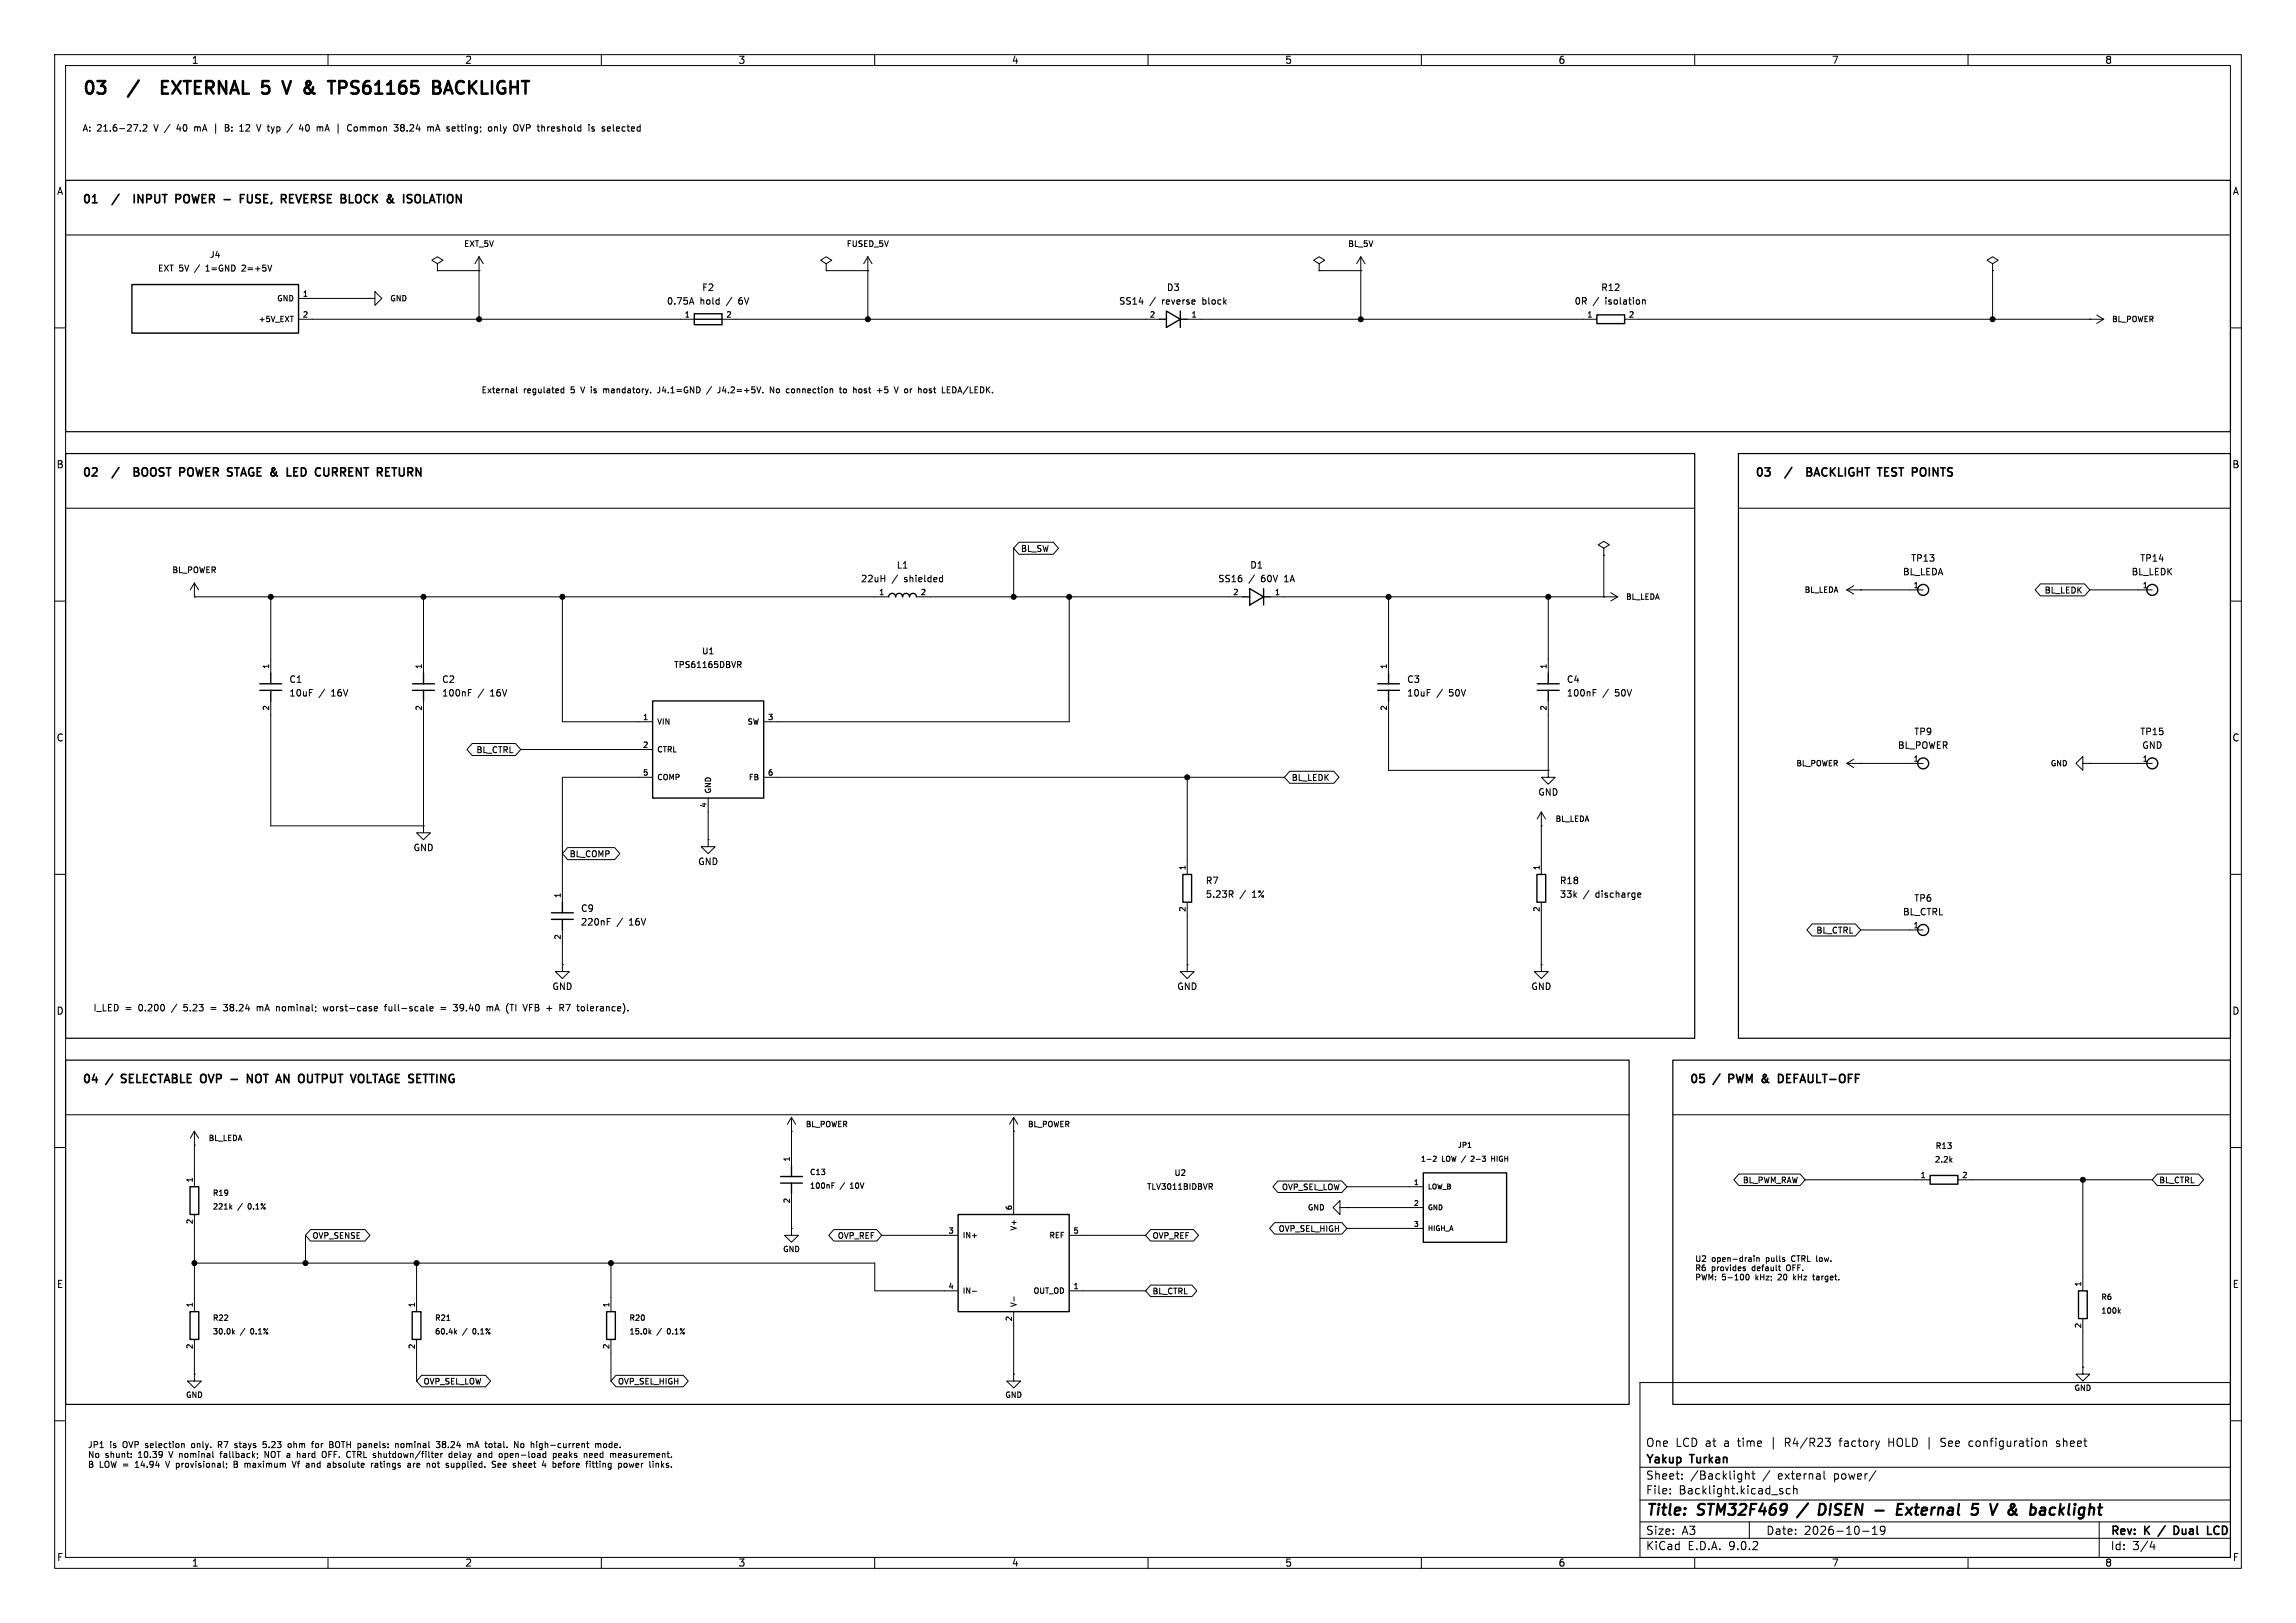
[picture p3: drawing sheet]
<svg xmlns="http://www.w3.org/2000/svg" width="420mm" height="297mm" viewBox="0 0 420 297" stroke-linecap="round" stroke-linejoin="round" font-family="sans-serif">
<defs><g id="words">
<g font-size="3.2">
<text x="15" y="18.4">03</text>
<text x="32.5" y="18.4">EXTERNAL 5</text>
<text x="56.7" y="18.4">V</text>
<text x="61.3" y="18.4">&amp;</text>
<text x="66.8" y="18.4">TPS61165</text>
<text x="86.7" y="18.4">BACKLIGHT</text>
</g>
<g font-size="2.8">
<text x="301" y="277.9">Title:</text>
<text x="310.6" y="277.9">STM32F469</text>
<text x="334.3" y="277.9">DISEN</text>
<text x="350.2" y="277.9">External</text>
<text x="364.7" y="277.9">5</text>
<text x="369" y="277.9">V &amp;</text>
<text x="377.8" y="277.9">backlight</text>
</g>
<g font-size="2.1">
<text x="15" y="38">01</text>
<text x="26.4" y="38">INPUT</text>
<text x="34.6" y="38">POWER</text>
<text x="44" y="38">-</text>
<text x="47.6" y="38">FUSE,</text>
<text x="55.7" y="38">REVERSE</text>
<text x="67.3" y="38">BLOCK</text>
<text x="76.3" y="38">&amp;</text>
<text x="79.9" y="38">ISOLATION</text>
<text x="15" y="87.9">02</text>
<text x="26.4" y="87.9">BOOST</text>
<text x="35.4" y="87.9">POWER</text>
<text x="44.7" y="87.9">STAGE &amp;</text>
<text x="56.8" y="87.9">LED</text>
<text x="62.6" y="87.9">CURRENT</text>
<text x="74.5" y="87.9">RETURN</text>
<text x="321" y="87.9">03</text>
<text x="332.4" y="87.9">BACKLIGHT TEST</text>
<text x="352.9" y="87.9">POINTS</text>
<text x="15" y="199">04</text>
<text x="22.9" y="199">SELECTABLE OVP</text>
<text x="47.7" y="199">NOT</text>
<text x="53.7" y="199">AN</text>
<text x="58.3" y="199">OUTPUT</text>
<text x="68.6" y="199">VOLTAGE SETTING</text>
<text x="309" y="199">05</text>
<text x="316.9" y="199">PWM</text>
<text x="323.6" y="199">&amp;</text>
<text x="327.2" y="199">DEFAULT-OFF</text>
<text x="301" y="268.2">Yakup</text>
<text x="301" y="265">One</text>
<text x="306.5" y="265">LCD at</text>
<text x="309.3" y="268.2">Turkan</text>
<text x="315.5" y="265">a</text>
<text x="318.2" y="265">time</text>
<text x="324.3" y="265">|</text>
<text x="327.1" y="265">R4/R23</text>
<text x="337.2" y="265">factory</text>
<text x="346.3" y="265">HOLD</text>
<text x="356.2" y="265">See</text>
<text x="361.5" y="265">configuration</text>
<text x="377.7" y="265">sheet</text>
<text x="301" y="273.7">File:</text>
<text x="301" y="271">Sheet:</text>
<text x="307.1" y="273.7">Backlight.kicad_sch</text>
<text x="309.2" y="271">/Backlight</text>
<text x="322.5" y="271">/</text>
<text x="325.4" y="271">external</text>
<text x="335.8" y="271">power/</text>
<text x="301" y="281.1">Size:</text>
<text x="307.6" y="281.1">A3</text>
<text x="323" y="281.1">Date:</text>
<text x="330" y="281.1">2026-10-19</text>
<text x="386" y="281.3">Rev:</text>
<text x="392.4" y="281.3">K</text>
<text x="398.9" y="281.3">Dual</text>
<text x="405.7" y="281.3">LCD</text>
<text x="301" y="283.9">KiCad</text>
<text x="308.7" y="283.9">E.D.A.</text>
<text x="316.3" y="283.9">9.0.2</text>
<text x="386" y="283.9">Id:</text>
<text x="390.1" y="283.9">3/4</text>
</g>
<g font-size="1.8">
<text x="35" y="11.9">1</text>
<text x="85" y="11.9">2</text>
<text x="135" y="11.9">3</text>
<text x="185" y="11.9">4</text>
<text x="235" y="11.9">5</text>
<text x="285" y="11.9">6</text>
<text x="335" y="11.9">7</text>
<text x="385" y="11.9">8</text>
<text x="10.3" y="35.9">A</text>
<text x="408.3" y="35.9">A</text>
<text x="10.3" y="85.9">B</text>
<text x="408.2" y="85.9">B</text>
<text x="10.3" y="135.9">C</text>
<text x="408.2" y="135.9">C</text>
<text x="10.3" y="185.9">D</text>
<text x="408.2" y="185.9">D</text>
<text x="10.3" y="235.9">E</text>
<text x="408.3" y="235.9">E</text>
<text x="10.3" y="285.9">F</text>
<text x="35" y="286.9">1</text>
<text x="85" y="286.9">2</text>
<text x="135" y="286.9">3</text>
<text x="185" y="286.9">4</text>
<text x="235" y="286.9">5</text>
<text x="285" y="286.9">6</text>
<text x="335" y="286.9">7</text>
<text x="385" y="286.9">8</text>
<text x="408.3" y="285.9">F</text>
</g>
<g font-size="1.7">
<text x="15" y="24.4">A: 21.6-27.2</text>
<text x="28.3" y="24.4">V /</text>
<text x="32.9" y="24.4">40</text>
<text x="36.3" y="24.4">mA</text>
<text x="42.3" y="24.4">B:</text>
<text x="45.3" y="24.4">12</text>
<text x="48.7" y="24.4">V typ</text>
<text x="54.6" y="24.4">/</text>
<text x="57" y="24.4">40</text>
<text x="64.2" y="24.4">|</text>
<text x="66.5" y="24.4">Common</text>
<text x="75.3" y="24.4">38.24</text>
<text x="81.6" y="24.4">mA</text>
<text x="85.3" y="24.4">setting;</text>
<text x="93.1" y="24.4">only</text>
<text x="98" y="24.4">OVP threshold</text>
<text x="112.1" y="24.4">is</text>
<text x="114.8" y="24.4">selected</text>
<text x="128.3" y="53.4">F2</text>
<text x="213.3" y="53.4">D3</text>
<text x="292.8" y="53.4">R12</text>
<text x="121.9" y="55.9">0.75A</text>
<text x="128" y="55.9">hold</text>
<text x="133.1" y="55.9">/</text>
<text x="135.5" y="55.9">6V</text>
<text x="204.6" y="55.9">SS14</text>
<text x="210.3" y="55.9">/</text>
<text x="212.7" y="55.9">reverse</text>
<text x="220.3" y="55.9">block</text>
<text x="287.9" y="55.9">0R</text>
<text x="291.4" y="55.9">/</text>
<text x="293.8" y="55.9">isolation</text>
<text x="157.4" y="106.7">22uH</text>
<text x="163.2" y="106.7">/</text>
<text x="163.9" y="104.2">L1</text>
<text x="165.5" y="106.7">shielded</text>
<text x="222.7" y="106.7">SS16</text>
<text x="228.4" y="106.7">/</text>
<text x="228.6" y="104.2">D1</text>
<text x="230.8" y="106.7">60V</text>
<text x="235.3" y="106.7">1A</text>
<text x="348" y="105.5">BL_LEDA</text>
<text x="349.5" y="103">TP13</text>
<text x="389.8" y="105.5">BL_LEDK</text>
<text x="391.4" y="103">TP14</text>
<text x="52.8" y="125.2">C1</text>
<text x="80.8" y="125.2">C2</text>
<text x="257.3" y="125.2">C3</text>
<text x="286.5" y="125.2">C4</text>
<text x="52.8" y="127.7">10uF</text>
<text x="58.4" y="127.7">/</text>
<text x="60.7" y="127.7">16V</text>
<text x="80.8" y="127.7">100nF</text>
<text x="87.4" y="127.7">/</text>
<text x="89.8" y="127.7">16V</text>
<text x="257.3" y="127.7">10uF</text>
<text x="262.8" y="127.7">/</text>
<text x="265.2" y="127.7">50V</text>
<text x="286.5" y="127.7">100nF</text>
<text x="293.2" y="127.7">/</text>
<text x="295.6" y="127.7">50V</text>
<text x="347.1" y="137.2">BL_POWER</text>
<text x="350.1" y="134.7">TP9</text>
<text x="391.4" y="134.7">TP15</text>
<text x="391.8" y="137.2">GND</text>
<text x="281.3" y="145.8">GND</text>
<text x="75.5" y="156">GND</text>
<text x="127.6" y="158.5">GND</text>
<text x="220.5" y="162">R7</text>
<text x="285.2" y="162">R18</text>
<text x="106.2" y="167.1">C9</text>
<text x="220.5" y="164.5">5.23R</text>
<text x="226.8" y="164.5">/</text>
<text x="229.2" y="164.5">1%</text>
<text x="285.2" y="164.5">33k</text>
<text x="289.6" y="164.5">/</text>
<text x="292" y="164.5">discharge</text>
<text x="348" y="167.7">BL_CTRL</text>
<text x="350.1" y="165.2">TP6</text>
<text x="106.2" y="169.6">220nF</text>
<text x="112.8" y="169.6">/</text>
<text x="115.2" y="169.6">16V</text>
<text x="17" y="185.4">I_LED</text>
<text x="22.9" y="185.4">=</text>
<text x="25.5" y="185.4">0.200</text>
<text x="31.8" y="185.4">/</text>
<text x="34.2" y="185.4">5.23</text>
<text x="41.9" y="185.4">38.24</text>
<text x="48.2" y="185.4">mA</text>
<text x="51.9" y="185.4">nominal;</text>
<text x="60.8" y="185.4">worst-case</text>
<text x="72.3" y="185.4">full-scale</text>
<text x="82.6" y="185.4">=</text>
<text x="85.3" y="185.4">39.40</text>
<text x="91.5" y="185.4">mA</text>
<text x="95.3" y="185.4">(TI</text>
<text x="98.7" y="185.4">VFB +</text>
<text x="100.9" y="181.4">GND</text>
<text x="105.7" y="185.4">R7</text>
<text x="109.2" y="185.4">tolerance).</text>
<text x="215.2" y="181.4">GND</text>
<text x="280" y="181.4">GND</text>
</g>
<g font-size="1.6">
<text x="16" y="265.3">JP1</text>
<text x="16" y="267.1">No</text>
<text x="16" y="268.9">B</text>
<text x="18.2" y="268.9">LOW =</text>
<text x="19.3" y="267.1">shunt:</text>
<text x="20.1" y="265.3">is</text>
<text x="22.7" y="265.3">OVP selection</text>
<text x="25.1" y="268.9">14.94</text>
<text x="25.5" y="267.1">10.39</text>
<text x="31" y="268.9">V provisional;</text>
<text x="31.4" y="267.1">V nominal</text>
<text x="35.7" y="265.3">only.</text>
<text x="40.7" y="265.3">R7</text>
<text x="41.2" y="267.1">fallback;</text>
<text x="43.9" y="268.9">B</text>
<text x="44" y="265.3">stays</text>
<text x="46.1" y="268.9">maximum</text>
<text x="49.4" y="265.3">5.23</text>
<text x="49.5" y="267.1">NOT a</text>
<text x="54.2" y="265.3">ohm</text>
<text x="55.1" y="268.9">Vf</text>
<text x="55.9" y="267.1">hard</text>
<text x="57.8" y="268.9">and</text>
<text x="58.8" y="265.3">for</text>
<text x="60.7" y="267.1">OFF.</text>
<text x="61.9" y="268.9">absolute</text>
<text x="62.3" y="265.3">BOTH panels:</text>
<text x="65.4" y="267.1">CTRL shutdown/filter</text>
<text x="70.1" y="268.9">ratings</text>
<text x="74.8" y="265.3">nominal</text>
<text x="77" y="268.9">are</text>
<text x="80.8" y="268.9">not</text>
<text x="82.6" y="265.3">38.24</text>
<text x="84.5" y="268.9">supplied.</text>
<text x="84.6" y="267.1">delay</text>
<text x="88.4" y="265.3">mA</text>
<text x="90.1" y="267.1">and</text>
<text x="92" y="265.3">total.</text>
<text x="93.2" y="268.9">See</text>
<text x="94.3" y="267.1">open-load</text>
<text x="97.3" y="268.9">sheet</text>
<text x="97.5" y="265.3">No</text>
<text x="100.8" y="265.3">high-current</text>
<text x="102.8" y="268.9">4</text>
<text x="104.3" y="267.1">peaks</text>
<text x="105" y="268.9">before</text>
<text x="110.2" y="267.1">need</text>
<text x="111.4" y="268.9">fitting</text>
<text x="112.8" y="265.3">mode.</text>
<text x="115.3" y="267.1">measurement.</text>
<text x="117.5" y="268.9">power</text>
</g>
<g font-size="1.5">
<text x="38.3" y="47.4">J4</text>
<text x="84.8" y="45.4">EXT_5V</text>
<text x="154.8" y="45.4">FUSED_5V</text>
<text x="246.5" y="45.4">BL_5V</text>
<text x="28.8" y="49.9">EXT 5V</text>
<text x="35.8" y="49.9">/</text>
<text x="38.1" y="49.9">1=GND</text>
<text x="44.9" y="49.9">2=+5V</text>
<text x="88" y="72.3">External</text>
<text x="95.8" y="72.3">regulated</text>
<text x="104.6" y="72.3">5</text>
<text x="106.7" y="72.3">V is</text>
<text x="111.2" y="72.3">mandatory.</text>
<text x="121.4" y="72.3">J4.1=GND</text>
<text x="130.7" y="72.3">/</text>
<text x="132.9" y="72.3">J4.2=+5V.</text>
<text x="142.7" y="72.3">No</text>
<text x="145.9" y="72.3">connection</text>
<text x="155.9" y="72.3">to</text>
<text x="158.6" y="72.3">host</text>
<text x="163.2" y="72.3">+5</text>
<text x="166.7" y="72.3">V or</text>
<text x="171.5" y="72.3">host</text>
<text x="176.1" y="72.3">LEDA/LEDK.</text>
<text x="186.7" y="101.2">BL_SW</text>
<text x="31.4" y="105.1">BL_POWER</text>
<text x="373.9" y="108.8">BL_LEDK</text>
<text x="128.3" y="119.9">U1</text>
<text x="123.2" y="122.4">TPS61165DBVR</text>
<text x="87" y="138">BL_CTRL</text>
<text x="236.2" y="143.1">BL_LEDK</text>
<text x="104.1" y="157.1">BL_COMP</text>
<text x="332.1" y="171">BL_CTRL</text>
<text x="214.7" y="215.4">U2</text>
<text x="353.8" y="213">2.2k</text>
<text x="354" y="210.5">R13</text>
<text x="209.7" y="217.9">TLV3011BIDBVR</text>
<text x="234.4" y="218">OVP_SEL_LOW</text>
<text x="318.7" y="216.7">BL_PWM_RAW</text>
<text x="394.9" y="216.7">BL_CTRL</text>
<text x="57.1" y="226.9">OVP_SENSE</text>
<text x="153.1" y="226.9">OVP_REF</text>
<text x="210.7" y="226.9">OVP_REF</text>
<text x="233.8" y="225.6">OVP_SEL_HIGH</text>
<text x="310" y="231.3">U2</text>
<text x="310" y="232.9">R6</text>
<text x="313.1" y="232.9">provides</text>
<text x="313.1" y="231.3">open-drain</text>
<text x="320.7" y="232.9">default</text>
<text x="323.2" y="231.3">pulls</text>
<text x="327.2" y="232.9">OFF.</text>
<text x="328.1" y="231.3">CTRL low.</text>
<text x="210.7" y="237">BL_CTRL</text>
<text x="310" y="234.6">PWM: 5-100</text>
<text x="321.3" y="234.6">kHz;</text>
<text x="325.7" y="234.6">20</text>
<text x="328.7" y="234.6">kHz</text>
<text x="332.6" y="234.6">target.</text>
<text x="77.4" y="253.6">OVP_SEL_LOW</text>
<text x="112.9" y="253.6">OVP_SEL_HIGH</text>
</g>
<g font-size="1.4">
<text x="47.2" y="59.1">+5V_EXT</text>
<text x="50.6" y="55.3">GND</text>
<text x="55.3" y="54.4">1</text>
<text x="55.3" y="58.2">2</text>
<text x="71.3" y="55.3">GND</text>
<text x="125.1" y="58.2">1</text>
<text x="132.7" y="58.2">2</text>
<text x="210.2" y="58.2">2</text>
<text x="217.8" y="58.2">1</text>
<text x="290.2" y="58.2">1</text>
<text x="297.8" y="58.2">2</text>
<text x="386.2" y="59.1">BL_POWER</text>
<text x="349.9" y="107.7">1</text>
<text x="391.8" y="107.7">1</text>
<text x="160.7" y="109">1</text>
<text x="168.3" y="109">2</text>
<text x="225.5" y="109">2</text>
<text x="233.1" y="109">1</text>
<text x="297.3" y="109.9">BL_LEDA</text>
<text x="330" y="108.7">BL_LEDA</text>
<text x="49.3" y="122.5" transform="rotate(-90 49.3 122.5)">1</text>
<text x="77.2" y="122.5" transform="rotate(-90 77.2 122.5)">1</text>
<text x="253.7" y="122.5" transform="rotate(-90 253.7 122.5)">1</text>
<text x="283" y="122.5" transform="rotate(-90 283 122.5)">1</text>
<text x="49.3" y="130.1" transform="rotate(-90 49.3 130.1)">2</text>
<text x="77.2" y="130.1" transform="rotate(-90 77.2 130.1)">2</text>
<text x="117.5" y="131.8">1</text>
<text x="140.4" y="131.8">3</text>
<text x="253.7" y="130.1" transform="rotate(-90 253.7 130.1)">2</text>
<text x="283" y="130.1" transform="rotate(-90 283 130.1)">2</text>
<text x="117.5" y="136.9">2</text>
<text x="120.1" y="132.8">VIN</text>
<text x="120.1" y="137.9">CTRL</text>
<text x="136.6" y="132.8">SW</text>
<text x="117.5" y="142">5</text>
<text x="120.1" y="143">COMP</text>
<text x="136.8" y="143">FB</text>
<text x="140.4" y="142">6</text>
<text x="328.5" y="140.4">BL_POWER</text>
<text x="349.9" y="139.4">1</text>
<text x="375" y="140.4">GND</text>
<text x="391.8" y="139.4">1</text>
<text x="129.3" y="147.9" transform="rotate(-90 129.3 147.9)">4</text>
<text x="130.3" y="145.3" transform="rotate(-90 130.3 145.3)">GND</text>
<text x="284.4" y="150.6">BL_LEDA</text>
<text x="216.9" y="159.4" transform="rotate(-90 216.9 159.4)">1</text>
<text x="281.7" y="159.4" transform="rotate(-90 281.7 159.4)">1</text>
<text x="102.6" y="164.4" transform="rotate(-90 102.6 164.4)">1</text>
<text x="216.9" y="167" transform="rotate(-90 216.9 167)">2</text>
<text x="281.7" y="167" transform="rotate(-90 281.7 167)">2</text>
<text x="102.6" y="172.1" transform="rotate(-90 102.6 172.1)">2</text>
<text x="349.9" y="169.9">1</text>
<text x="38.1" y="209">BL_LEDA</text>
<text x="147.3" y="206.5">BL_POWER</text>
<text x="187.9" y="206.5">BL_POWER</text>
<text x="144.5" y="212.7" transform="rotate(-90 144.5 212.7)">1</text>
<text x="148" y="215.2">C13</text>
<text x="351.2" y="215.6">1</text>
<text x="358.8" y="215.6">2</text>
<text x="35.3" y="216.5" transform="rotate(-90 35.3 216.5)">1</text>
<text x="38.8" y="219">R19</text>
<text x="38.8" y="221.5">221k</text>
<text x="43.5" y="221.5">/</text>
<text x="45.6" y="221.5">0.1%</text>
<text x="144.5" y="220.3" transform="rotate(-90 144.5 220.3)">2</text>
<text x="148" y="217.7">100nF</text>
<text x="153.7" y="217.7">/</text>
<text x="155.7" y="217.7">10V</text>
<text x="185.2" y="221.6" transform="rotate(-90 185.2 221.6)">6</text>
<text x="239.1" y="221.7">GND</text>
<text x="35.3" y="224.1" transform="rotate(-90 35.3 224.1)">2</text>
<text x="173.4" y="225.8">3</text>
<text x="176" y="226.8">IN+</text>
<text x="186.1" y="225.4" transform="rotate(-90 186.1 225.4)">V+</text>
<text x="191.8" y="226.8">REF</text>
<text x="196.2" y="225.8">5</text>
<text x="143.1" y="229.3">GND</text>
<text x="35.3" y="239.4" transform="rotate(-90 35.3 239.4)">1</text>
<text x="75.9" y="239.4" transform="rotate(-90 75.9 239.4)">1</text>
<text x="111.5" y="239.4" transform="rotate(-90 111.5 239.4)">1</text>
<text x="173.4" y="236">4</text>
<text x="176" y="236.9">IN-</text>
<text x="186.1" y="239.3" transform="rotate(-90 186.1 239.3)">V-</text>
<text x="188.9" y="236.9">OUT_OD</text>
<text x="196.2" y="236">1</text>
<text x="380.7" y="235.6" transform="rotate(-90 380.7 235.6)">1</text>
<text x="384.3" y="238.1">R6</text>
<text x="38.8" y="241.9">R22</text>
<text x="38.8" y="244.4">30.0k</text>
<text x="44" y="244.4">/</text>
<text x="46" y="244.4">0.1%</text>
<text x="79.5" y="241.9">R21</text>
<text x="79.5" y="244.4">60.4k</text>
<text x="84.6" y="244.4">/</text>
<text x="86.7" y="244.4">0.1%</text>
<text x="115" y="241.9">R20</text>
<text x="115" y="244.4">15.0k</text>
<text x="120.2" y="244.4">/</text>
<text x="122.2" y="244.4">0.1%</text>
<text x="185.2" y="241.9" transform="rotate(-90 185.2 241.9)">2</text>
<text x="380.7" y="243.2" transform="rotate(-90 380.7 243.2)">2</text>
<text x="384.3" y="240.6">100k</text>
<text x="35.3" y="247" transform="rotate(-90 35.3 247)">2</text>
<text x="75.9" y="247" transform="rotate(-90 75.9 247)">2</text>
<text x="111.5" y="247" transform="rotate(-90 111.5 247)">2</text>
<text x="33.9" y="256">GND</text>
<text x="183.8" y="256">GND</text>
<text x="379.3" y="254.7">GND</text>
</g>
<g font-size="1.3">
<text x="259.8" y="212.8">1-2</text>
<text x="263.8" y="212.8">LOW /</text>
<text x="266.5" y="210.3">JP1</text>
<text x="269.6" y="212.8">2-3</text>
<text x="273.6" y="212.8">HIGH</text>
<text x="258.5" y="216.9">1</text>
<text x="258.5" y="220.7">2</text>
<text x="261.1" y="217.8">LOW_B</text>
<text x="261.1" y="221.7">GND</text>
<text x="258.5" y="224.5">3</text>
<text x="261.1" y="225.5">HIGH_A</text>
</g>
</g></defs>
<g fill="none" stroke="#000" stroke-width=".18">
<path d="M10 10h400v277h-400zM12 12h396v273h-396zM60 10v2M110 10v2M160 10v2M210 10v2M260 10v2M310 10v2M360 10v2M25.7 23.9v.1M26.2 22.9l.4-.1 .3 .3-.8 .9h.8M35.6 23.2v.8"/>
<path d="M36 23.2l-.4 .1M39.4 22.7v1.7M41.2 23.4h.4M41.6 23.4l.2-.3v-.2l-.6-.1v1.2h.5l.2-.2M41.6 23.4l.3 .2M43.8 24h.7M47.7 22.8l-.4 1.2M56.5 23l-.2-.2a.64 .64 0 0 0-.4 .6 .64 .64 0 0 0 .4 .6l.2-.2M59.4 24l.4-1.2 .4 1.2M59.6 23.7h.5M61.8 22.7v1.7M63.8 22.9l-.2 .4 .2 .6"/>
<path d="M65 23.2l.3 .1 .1 .1-.1 .5-.3 .1M65.9 23.2v.8M66.1 23.2l-.2 .1M73.7 22.8l.3 .2-.3 .3 .2 .1 .1 .4-.3 .2M74.5 23.9v.1M79.7 24l.4-1.2 .4 1.2M79.8 23.7h.6M84.3 23.2h.5M84.5 23.9l.3 .1M91.6 22.8v1l.1 .2M92.1 23.2l.3 .8M92.4 24l-.3 .4"/>
<path d="M92.6 23.2l-.2 .8M96.8 22.8l.2 .2-.1 .3-.1 .1M110.6 23.3l-.3-.1-.2 .2 .1 .1 .4 .2v.2h-.5M111.7 23.4l-.2-.2-.4 .2 .1 .5h.4M111.7 23.5l-.6 .1M113.8 23.9l.2 .1 .4-.1M114.4 23.3l-.4-.1-.2 .1M12 43h396M37.7 49.6h.6M37.8 48.8h-.1M44.4 48.5l-.1 .1M44.8 49l-.6 .6h.7"/>
<path d="M53.1 57.9h.6M54.6 58.4h72.4M54.6 54.6h12.7M67.3 54.6h1.3v-1.3l1.2 1.3-1.2 1.3v-1.3M67.3 54.6h.1M80 48.3l1-.7-1-.6-1 .6 1 .7v1.2M80 49.5h.1M80 49.5h7.6M87.6 49.5h.1M87.6 47l-.7 1.3M87.6 47l.8 1.3M87.6 47v11.4"/>
<path d="M126.5 54.5l.4 1.2M132.1 58.4h80M151.1 48.3l1-.7-1-.6-1 .6 1 .7v1.2M151.1 49.5h.1M151.1 49.5h7.6M158.7 49.5h.1M158.7 47l-.7 1.3M158.7 47l.8 1.3M158.7 47v11.4M217.2 58.4h74.9M241.3 48.3l1-.7-1-.6-1 .6 1 .7v1.2M241.3 49.5h.1"/>
<path d="M241.3 49.5h7.6M248.9 49.5h.1M248.9 47l-.7 1.3M248.9 47l.8 1.3M248.9 47v11.4M297.2 58.4h87.6M300.4 54.9v.8M300.4 55l.2-.1h.3l.1 .8M364.5 48.3l1-.7-1-.6-1 .6 1 .7v1.2M364.5 49.5h.1M364.5 49.5v8.9M382.3 58.4h.1"/>
<path d="M383.5 57.7l1.3 .7M384.8 58.4l-1.3 .8M10 60h2M94.5 70.8v.9l.1 .2M102.6 71.7l.2 .2 .3-.1M103.1 70.8v1.1M103.1 71.2h-.3l-.2 .2M106.2 70.8l.4 1.1M110.4 71.2v.7M110.8 71.2l-.4 .1M120.7 70.8l-.1 .9-.3 .2M130.2 70.7l-1 1.5"/>
<path d="M131.7 70.8l-.1 .9M132.4 70.7l-.2 .8h.6M141.5 70.8v1.1l-.6-1.1v1.1M142.4 71.2l-.4 .2 .1 .4 .3 .1M145 71.2l.4 .2-.1 .4-.3 .1M153.5 71.2h.4M153.7 71.8l.2 .1M154.4 71.2h.2l.2 .2v.3l-.2 .2-.3-.2zM158.1 71.8l.3 .1M158.2 71.2l-.1 .1 .1 .2M161.9 70.8h.5M162 71.2h.2l.2 .2v.4l-.4 .1"/>
<path d="M165.6 71.2h.2l.2 .2v.3l-.2 .2-.3-.2zM170.8 71.2h.4M170.9 70.8v.9l.2 .2M174.8 71.1v.5M175.2 71.9l.4-1.1 .3 1.1M175.3 71.6h.5M408 60h2M12 93h298M186.4 99.2h6.3l.9 1.1-.9 1.1h-6.3l-1-1.1zM318 93h90M10 110h2M35.6 109.2h.1"/>
<path d="M35.6 106.7v2.5M35.6 106.7l-.8 1.3M35.6 106.7l.7 1.3M35.6 109.2h127M49.5 109.2v14M77.5 109.2v14M102.9 109.2v22.9h16.5M167.6 109.2h59.7M172.1 105.7h.3M172.4 105.3v1.2M172.4 106.4l-.3 .1M185.4 100.3v8.9"/>
<path d="M195.6 109.2v22.9h-55.9M232.4 109.2h63.5M254 109.2v14M283.2 109.2v14M293.4 109.2h.1M293.4 100.3l1-.6-1-.6-1 .6 1 .6v1.3M293.4 101.6h.1M293.4 101.6v7.6M294.6 108.5l1.3 .7M295.9 109.2l-1.3 .8M337.8 108h14M337.8 108l1.3 .7"/>
<path d="M339.1 107.2l-1.3 .8M340.4 108h.1M373.2 106.8h8.1l1 1.2-1 1.1h-8.1l-.9-1.1zM382.3 108h11.4M408 110h2M49.5 128.3v22.8h28M77.5 128.3v22.8M85.7 126.7h.4M85.7 126.2h.5M86.4 136.1h7.9l.9 1.1-.9 1.1h-7.9l-1-1.1zM95.2 137.2h24.2M134.9 121.1h.5l.2 .2-.1 .3h-.6"/>
<path d="M135.2 121.6l.4 .6M254 128.3v12.7h29.2M283.2 128.3v12.7M291.4 126.7h.4M291.4 126.2h.6M337.8 139.7h14M337.8 139.7l1.3 .8M339.1 138.9l-1.3 .8M340.4 139.7h.1M381 139.7v-1.3l-1.3 1.3 1.3 1.3v-1.3h1.3M382.3 139.7h.1M382.3 139.7h11.4"/>
<path d="M10 160h2M77.5 151.1v1.3h1.2l-1.2 1.3-1.3-1.3h1.3M77.5 151.1h.1M103.8 155.1h8.6l1 1.1-1 1.1h-8.6l-.9-1.1zM119.4 142.2h-16.5v22.9M129.5 153.7v1.2h1.3l-1.3 1.3-1.2-1.3h1.2M129.5 153.7h.1M129.5 146.1v7.6M139.7 142.2h95.2M217.2 142.2v17.8M235.9 141.1h8.1l.9 1.1-.9 1.1h-8.1l-1-1.1zM281.9 151.1h.1"/>
<path d="M281.9 148.6l-.7 1.3M281.9 148.6l.8 1.3M281.9 148.6v11.4M283.2 141v1.2h1.3l-1.3 1.3-1.3-1.3h1.3M283.2 141h.1M408 160h2M102.9 176.5v1.3h1.2l-1.2 1.3-1.3-1.3h1.3M102.9 176.5h.1M102.9 170.2v6.3M111.1 168.7h.4M111.1 168.1h.5M217.2 176.5v1.3h1.2l-1.2 1.3-1.3-1.3h1.3"/>
<path d="M217.2 176.5h.1M217.2 165.1v11.4M225.1 163.6l.4 .6M225.4 163.1l.1 .1-.1 .4M281.9 176.5v1.3h1.3l-1.3 1.3-1.2-1.3h1.2M281.9 176.5h.1M281.9 165.1v11.4M299.7 163.4l.4 .1v.2l-.5 .1M300.1 164.2h-.4M331.5 169.1h7.9l1 1.1-1 1.1h-7.9l-1-1.1zM340.4 170.2h11.4M33.6 184.9h.1"/>
<path d="M33.7 183.8v.5M38.6 184.4h.9M38.6 184.7h.9M40.9 183.8h.7l-.4 .5h.2M40.9 184.9l.5 .1M47 184.2v.8M47 184.3l.4-.1 .2 .2M47.6 184.4v.6M47.7 184.2l-.1 .2M59.1 184.2l.2 .8 .3-.6 .2 .6 .2-.8M70.3 184.2h.5M70.8 183.8l-.3 .2v1"/>
<path d="M71.2 184.2v.7l.3 .1 .2-.1M71.7 184.2v.8M80.6 184.4h1M80.6 184.7h1M82.9 183.8h.8l-.4 .5M84.8 183.9l-.4-.1-.3 .2 .1 .5h.4l.2-.1M84.8 184.7l-.2 .2-.4 .1M90 184.2l.1 .2v.6M90.5 185l.4-1.2 .4 1.2M90.6 184.7h.6M97.9 184.4h.4M98.3 183.8h-.4v1.2h.5"/>
<path d="M108.2 184.2l.3 .1 .1 .2-.6 .1M108.5 184.9l-.3 .1M10 210h2M12 204h286M35.6 209.6h.1M35.6 207v10.2M35.6 207l-.8 1.3M35.6 207l.7 1.3M144.8 207h.1M144.8 204.5l-.8 1.2M144.8 204.5l.7 1.2M144.8 204.5v8.9"/>
<path d="M144.8 218.4v6.4M152.2 216.9h.3M152.2 216.5h.4M185.4 207h.1M185.4 204.5l-.7 1.2M185.4 204.5l.8 1.2M185.4 204.5v17.7M221.2 216.6h.4l.2 .2-.1 .3h-.5M221.4 217.1l.4 .5M233.8 216.1h11.7l.9 1.1-.9 1h-11.7l-1-1zM246.4 217.2h13.9M262.2 211.7l.3-.1 .2 .2-.6 .7h.6"/>
<path d="M268.5 210h.6M269.2 211.6l-.1 .1M269.6 212l-.5 .5h.5M272.9 211.6v.9M272.9 212h.5M306 204h102M318.1 214.8h11.2l.9 1.1-.9 1.1h-11.2l-.9-1.1zM330.2 215.9h22.9M358.1 215.9h35.6M381 215.9v20.3M394.6 214.8h7.6l.9 1.1-.9 1.1h-7.6l-.9-1.1zM408 210h2"/>
<path d="M35.6 231.1h124.4v5.1h15.3M35.6 222.2v17.8M42.1 220.9l.3 .4M42.4 220.6l-.4 .4M55.9 226.1v5M56.8 225h10l.9 1.1-.9 1h-10l-.9-1zM76.2 231.1v8.9M111.8 231.1v8.9M144.8 224.8v1.3h1.2l-1.2 1.2-1.3-1.2h1.3M144.8 224.8h.1M152.5 225h7.9l.9 1.1-.9 1h-7.9l-.9-1zM161.3 226.1h14"/>
<path d="M177.9 236.3h.7M185.5 237.3v.8M195.6 226.1h13.9M195.6 236.2h13.9M210.5 225h7.8l.9 1.1-.9 1h-7.8l-1-1zM210.5 235.2h7.5l.9 1-.9 1.1h-7.5l-1-1.1zM233.2 223.7h12.3l.9 1.1-.9 1h-12.3l-1-1zM245.1 221v-1.3l-1.3 1.3 1.3 1.2v-1.2h1.3M246.4 221h.1M246.4 221h13.9M246.4 224.8h13.9M319 232.2h.3v.2l-.3 .1"/>
<path d="M319.5 233.2h.1a.56 .56 0 0 1 .4 .5 .56 .56 0 0 1-.4 .5 .7 .7 0 0 1-.1-1zM320.9 229.8v.1M320.9 230.1v.7M321.4 230.1v.7M321.4 230.2h.4v.6M325.5 232.5h.2M325.8 233.6l-.6 .6h.7M328.1 233.2v1M328.2 233.8l.3 .4M328.5 233.5l-.4 .4M331.6 233.5h.4M331.7 234.1l.3 .1"/>
<path d="M387.6 239.9l.3 .4M387.9 239.6l-.4 .4M35.6 251.5v1.2h1.2l-1.2 1.3-1.3-1.3h1.3M35.6 251.5h.1M35.6 245.1v6.4M42.6 243.7l.3 .4M42.9 243.5l-.4 .3M76.2 245.1v7.6M77.1 251.7h11.7l.9 1-.9 1.1h-11.7l-.9-1.1zM81.7 241.6h.6M83.3 243.7l.2 .4M83.5 243.5l-.3 .3"/>
<path d="M111.8 245.1v7.6M112.7 251.7h12.3l.9 1-.9 1.1h-12.3l-.9-1.1zM118.8 243.7l.3 .4M119.1 243.5l-.4 .3M185.4 251.5v1.2h1.3l-1.3 1.3-1.3-1.3h1.3M185.4 251.5h.1M185.4 240v11.5M300 253h108v32h-108zM381 250.2v1.3h1.3l-1.3 1.2-1.3-1.2h1.3M381 250.2h.1M381 241.3v8.9M10 260h2"/>
<path d="M18.3 264.9h.6M24 266.6v.1M24 266v.1M30.3 267.4l.4 1.1M33.5 264.2l.2 .1v.6M35.2 264.2l-.2 .2v.3l.2 .2M39.9 264.4h.5M40.2 266h.4M40.2 264.4l.4 .5M40.4 265.8v.9M40.4 263.8h-.5v1.1M41.4 267.9h.1"/>
<path d="M41.4 267.8v.1M41.5 268.5l-.1 .2M41.5 267.9h-.1M42.8 267.4v1.1h.4l.3-.2M42.8 267.9h.4M43.1 264.2h.3M43.1 264.5l.3 .1v.2l-.4 .1M43.2 267.9l.3 .2M43.3 267.9h-.1M48.5 266.7v-1.1l.6 1.1M48.7 263.8h-.5l-.1 .5h.5l.1 .5-.2 .1-.4-.1M52.9 264.2l.4 .2-.1 .4-.3 .1"/>
<path d="M53.4 267.4l.4 1.1 .4-1.1M54.4 267.8h.4M54.6 267.6v.9M55.5 266h-.1M55.5 266.3l-.1 .2 .1 .2M57.4 267.8l-.3 .1M57.7 264.4l.2-.2 .4 .2-.1 .5h-.3l-.2-.2M59.6 265.8l.1 .5-.3 .4M60.2 266.1h.3M60.2 265.6v1.1M61 267.8l.4 .1M61 267.4v1.1"/>
<path d="M61.4 268.4l-.4 .1M61.9 263.8a.38 .38 0 0 0-.5 .4v.3a.38 .38 0 0 0 .5 .4M64.7 265.6v1.1M68.6 267.8h.5v.7M69.1 268l-.5 .3 .1 .2h.4M69.5 267.8h.4M69.6 267.4v1l.2 .1M73.4 264.3l.1-.1 .4 .1v.4l-.1 .2-.4-.1zM75.6 267.8v.7M75.9 267.8l-.3 .2M76.6 267.8l-.3 .1v.6h.3M76.8 268l-.5 .1"/>
<path d="M80 267.8h.4M80.2 267.4v1l.2 .1M81.1 264.3l-.2 .2v.2l.2 .2h.2l.2-.2v-.2l-.2-.2M81.1 264.3l-.2-.2 .2-.3h.2l.2 .2-.2 .3M81.1 264.3h.2M82 264.8v.1M82.7 266h-.4l-.2 .2 .1 .5h.5M82.7 265.6v1.1M83.1 266.3l.6-.1-.1-.2h-.3l-.2 .1 .1 .6h.4M83.6 267.8h.3l.2 .2M83.6 267.8v1.1M84.1 268.3l-.2 .2h-.3"/>
<path d="M86.9 264.9l.3-1.1 .4 1.1M87 264.6h.5M88.8 266l.2 .1v.6M89.6 266l-.2 .2v.3l.2 .2M91.1 268.5h.5M91.1 267.8h.4l.1 .2-.5 .1M91.2 264.2h.3M91.2 264.9h.3M91.2 264.5h.3M92 268.1l.6-.1-.1-.2h-.3l-.2 .1 .1 .6h.4M93.8 266h-.3l-.2 .1 .1 .6h.4M93.9 266.2l-.6 .1"/>
<path d="M95.7 264.2l.1 .2-.1 .5M96.7 267.9l.1 .6M97.3 268l-.6 .1M99.9 264.2l.3 .1v.6M101.6 267.8l.1 .2-.1 .5M101.8 266.2v.3l-.3 .2M102.2 266.1v.6h.5M102.5 267.8l-.4 .1 .1 .6h.3M102.7 268l-.6 .1M102.7 266.1v.1l-.5 .1M103.7 266.2l-.6 .3 .2 .2h.4M103.7 266.1v.6"/>
<path d="M104.3 268v.3l-.2 .2M109.3 266.7h-.3M109.3 266.1v.1l-.5 .1M109.6 264.2l.3 .1v.6M109.8 266.1v.5M110.3 267.9l.4-.1 .1 .7M110.3 267.8v.7M110.4 264.3l.2-.1 .3 .1 .1 .4-.1 .2-.5-.1zM111.9 264.2h-.3l-.2 .2 .1 .5h.4M111.9 263.8v1.1M114.1 266.7h.5M114.1 266h.5v.7"/>
<path d="M114.6 266.2l-.5 .1M115.9 267.8l-.2 .7-.2-.5M116.3 268.1l.5-.1v-.2h-.3l-.2 .1 .1 .6h.4M118.9 267.4v1M121 267.4v1.1M122.2 268.1l.1 .2-.1 .2M122.2 267.8h.1M122.8 268.4v.1M300 278.5h108M300 274.5h108M300 268.5h108M305.5 273.2v.2"/>
<path d="M305.5 272.5v.1M307.7 270.5v.2M307.7 269.8v.1M319.3 269.2v1.5M319.3 269.8l.2-.1 .4 .1v.9M320 278.5v3M320.4 269.7h.6M320.7 269.2v1.3l.3 .2M325.9 272.9l.3 .2-.3 .3M325.9 272.4l.2 .1M327.4 272.5l-.4-.1-.3 .3v.4l.2 .2h.5M328.1 272.5l.2-.1 .4 .1v.9"/>
<path d="M328.1 271.9v1.5M333.7 269.2v1.3l.2 .2M336.4 263.7h.5M342.5 279.7l.4-.4v1.5M343.2 269.1l-1.3 1.9M344.8 279.9l-.3 .3h-.3l-.3-.3 .2-.5 .4-.1 .2 .1a.99 .99 0 0 1-.3 1.4h-.3M345.5 263.2v1.5M345.5 263.9h.9M352.9 263v2.2M355 264.6l.6 .1M355.7 263.2h-.4l-.3 .3 .2 .3 .4 .2M360.4 263.7l.5 .1"/>
<path d="M360.9 264.6l-.5 .1M373.9 263.7h.3l.2 .2v.8M376.7 263.8l-.3-.1-.2 .2v.2l.5 .2v.3h-.5M384 278.5v6.5M408 260h2M60 285v2M110 285v2M160 285v2M210 285v2M260 285v2M300 281.5h108M310 285v2"/>
<path d="M340.7 280.2h1.2M342.5 280.8h.9M360 285v2M393.7 282l-.4 1.1h.9M394 282.6v1"/>
</g>
<g fill="none" stroke="#000" stroke-width=".3">
<path d="M15.6 35.7l.2-.1 .4 .1M16.9 37.1h.9M17.2 35.8l.1-.2v1.5M21.8 35.5l-1.3 2M24.6 35.6v1.5M26.1 35.6v1.5l-.8-1.5v1.5M27.6 35.7l-.2-.1h-.6v1.5M28.3 35.6v1.2M29.2 35.6v1.2M29.7 35.6h.9M30.1 35.6v1.5M33 35.7l-.2-.1h-.6v1.5"/>
<path d="M34.6 35.8a.5 .5 0 0 0-.6-.2 .5 .5 0 0 0-.4 .5v.5a.5 .5 0 0 0 .7 .5M35.1 35.6l.4 1.5M36.4 35.6l-.3 1.5M37.7 35.6h-.7v1.5M39.1 35.7l-.2-.1h-.6v1.5M44 36.3h.5M44.7 35.6h-.7v1.5M45.3 35.6v1.2M46.1 35.6v1.4l-.3 .1-.5-.1M46.8 37l.5 .1M47.6 35.7l-.5-.1-.3 .3 .1 .3 .4 .2M49 35.6h-.7v1.5"/>
<path d="M52.3 35.7l-.2-.1h-.6v1.5M53.7 35.6h-.7v1.5M54.1 35.6l.5 1.5 .5-1.5M56.3 35.6h-.7v1.5M57.8 35.7l-.2-.1h-.6v1.5M59.3 35.7l-.6-.1-.2 .1M60.6 35.6h-.7v1.5M63.1 35.7l-.2-.1h-.5v1.5M63.9 35.6v1.5M65.1 35.8a.51 .51 0 0 1 .9 0M66.7 36v.7M67.6 35.7h-.1a.54 .54 0 0 0-.7 .1"/>
<path d="M68.2 35.6v1.5M69.1 35.6l-.9 .9M71.1 35.8l.2-.2 .3 .2M73.8 35.6v1.5M75.3 35.7l-.5-.1-.2 .1M76 35.8a.51 .51 0 0 1 .8 0M77.6 35.6v1.5M78.6 37.1l.5-1.5 .5 1.5M78.7 36.7h.7M79.8 35.6h.9M80.3 35.6v1.5M81.2 35.6v1.5"/>
<path d="M81.9 35.8a.51 .51 0 0 1 .9 0M84.3 35.6v1.5l-.8-1.5v1.5M15.6 85.7l.2-.1 .4 .1M16.9 85.7l.2-.1 .6 .1M21.8 85.5l-1.3 2M24.6 85.6h.5l.2 .1v.3l-.2 .3a.4 .4 0 0 1 .3 .4 .4 .4 0 0 1-.3 .4h-.5zM24.6 86.3h.5M26.1 85.8a.51 .51 0 0 1 .8 0M27.6 85.8a.51 .51 0 0 1 .9 0M30 85.7l-.6-.1-.2 .1M30.4 85.6h.9M30.8 85.6v1.5"/>
<path d="M33.7 85.7l-.2-.1h-.6v1.5M34.4 85.8a.51 .51 0 0 1 .9 0M34.4 86.9l.3 .2h.3M35.8 85.6l.4 1.5M37.1 85.6l-.3 1.5M38.4 85.6h-.7v1.5M39.8 85.7l-.2-.1h-.5v1.5M42.5 85.7l-.6-.1-.2 .1M42.9 85.6h.9M43.3 85.6v1.5M44.1 87.1l.5-1.5 .5 1.5M46.3 85.7a.54 .54 0 0 0-.7 .1"/>
<path d="M47.8 85.6h-.7v1.5M49.8 85.8l.2-.2 .3 .2M52.6 85.6v1.5M54.5 85.6h-.7v1.5M55.1 85.6a.76 .76 0 0 1 .9 .8 .76 .76 0 0 1-.9 .7zM58.6 85.7a.54 .54 0 0 0-.8 .1M59.3 85.6v1.2M60.1 85.6v1.2M61.2 86.4l.5 .7M61.6 86.2l.1-.3-.1-.2-.8-.1v1.5M63.1 85.7l-.2-.1h-.6v1.5M64.6 85.6h-.8v1.5"/>
<path d="M66.1 85.6v1.5l-.9-1.5v1.5M66.6 85.6h.8M67 85.6v1.5M69.8 85.7l-.2-.1h-.5v1.5M71.3 85.6h-.7v1.5M71.7 85.6h.9M72.1 85.6v1.5M73.1 85.6v1.2M73.9 85.6v1.2l-.1 .2-.5 .1M75.4 85.7l-.2-.1h-.6v1.5M77 85.6v1.5l-.9-1.5v1.5M321.6 85.7l.2-.1 .4 .1"/>
<path d="M322.8 85.6h1l-.5 .6M327.8 85.5l-1.3 2M330.6 85.6h.5l.2 .1v.3l-.2 .3a.4 .4 0 0 1 .3 .4 .4 .4 0 0 1-.3 .4h-.5zM330.6 86.3h.5M331.8 87.1l.5-1.5 .5 1.5M334.2 85.7h-.1a.54 .54 0 0 0-.7 .1M334.8 85.6v1.5M335.7 85.6l-.9 .9M336.3 85.6v1.5M337.6 85.6v1.5M339.1 85.7a.54 .54 0 0 0-.8 .1M339.8 85.6v1.5"/>
<path d="M340.6 85.6v1.5M341.1 85.6h.9M341.6 85.6v1.5M343.4 85.6h.9M343.8 85.6v1.5M345.5 85.6h-.7v1.5M346.9 85.7l-.6-.1-.2 .1M347.3 85.6h.9M347.8 85.6v1.5M350.6 85.7l-.2-.1h-.6v1.5M351.3 85.8a.5 .5 0 0 1 .6-.2 .5 .5 0 0 1 .4 .5v.5l-.2 .4M352.9 85.6v1.5"/>
<path d="M354.5 85.6v1.5l-.9-1.5v1.5M355 85.6h.8M355.4 85.6v1.5M357.1 85.7l-.5-.1-.3 .1M15.6 196.7l.2-.1 .4 .1M17.3 196.5l-.4 1.1M20.6 196.5l-1.3 2M22.2 198l.2 .1M23.1 196.7h-.8l-.1 .2 .1 .3M24.4 196.6h-.7v1.5M25.1 196.6v1.5M27 196.6h-.7v1.5"/>
<path d="M28.5 196.7h-.1a.54 .54 0 0 0-.7 .1M28.9 196.6h.9M29.3 196.6v1.5M30.1 198.1l.5-1.5 .5 1.5M32.3 196.7l-.2-.1h-.5v1.5M33.1 196.6v1.5M35 196.6h-.7v1.5M36.8 196.8a.51 .51 0 0 1 .8 0M38.1 196.6l.5 1.5 .5-1.5M40.4 196.7l-.2-.1h-.6v1.5M42.3 197.5h1.1M46.1 196.6v1.5l-.8-1.5v1.5"/>
<path d="M47.7 196.8a.5 .5 0 0 0-.6-.2 .5 .5 0 0 0-.3 .5v.5a.5 .5 0 0 0 .6 .5M48.2 196.6h.9M48.6 196.6v1.5M50.5 198.1l.5-1.5 .5 1.5M52.8 196.6v1.5l-.8-1.5v1.5M54.7 196.8a.51 .51 0 0 1 .9 0M56.3 196.6v1.2M57.1 196.6v1.2M57.6 196.6h.9M58.1 196.6v1.5M59.8 196.7l-.2-.1h-.6v1.5M60.5 196.6v1.2"/>
<path d="M61.3 196.6v1.2M61.8 196.6h.9M62.3 196.6v1.5M64.1 196.6l.5 1.5 .5-1.5M65.6 196.8a.51 .51 0 0 1 .9 0M67.2 196.6v1.5h.7M68.2 196.6h.9M68.6 196.6v1.5M69.3 198.1l.5-1.5 .5 1.5M71.6 196.7a.54 .54 0 0 0-.7 .1M73.1 196.6h-.8v1.5M75.6 196.7l-.5-.1-.3 .1"/>
<path d="M77 196.6h-.7v1.5M77.4 196.6h.9M77.8 196.6v1.5M78.6 196.6h.8M79 196.6v1.5M79.9 196.6v1.5M81.5 196.6v1.5l-.9-1.5v1.5M83 196.7a.54 .54 0 0 0-.7 .1M309.6 196.7l.2-.1 .4 .1M311.7 196.6h-.7l-.1 .7M314.6 196.5l-1.3 2M316.3 197.4h.5"/>
<path d="M317.1 196.7l-.3-.1h-.5v1.5M317.6 196.6l.4 1.5M318.9 196.6l-.3 1.5M319.5 198.1v-1.5l.5 1.1 .5-1.1v1.5M322.5 198h.5M322.6 196.8l.2-.2 .3 .2M322.6 197l.5 .8M323 197l-.5 .4M325.3 198.1v-1.5a.78 .78 0 0 1 .9 .6 .78 .78 0 0 1-.5 .9M327.6 196.6h-.8v1.5M328.9 196.6h-.7v1.5M329.3 198.1l.5-1.5 .5 1.5"/>
<path d="M330.8 196.6v1.2M331.6 196.6v1.2M332.3 196.6v1.5M333.3 196.6h.9M333.8 196.6v1.5M336.6 196.8a.51 .51 0 0 1 .8 0M338.8 196.6h-.7v1.5M340.1 196.6h-.7v1.5M396 279.2l-1.2 1.9M398.4 279.5l-.4-.2h-.3v1.5h.3l.4-.2M405.1 279.5l-.1 .4 .1 .7M403.8 280.8h.7"/>
</g>
<path d="M330.7 275.1l-2 2.6M333.7 275.3l-.8-.1-.2 2h.4l.6-.3M343 276.4h1.6M347.1 276.2h.7M348.2 275.2h-1l-.2 2h.9M348.7 275.9l.9 1.3M349.8 275.9l-1.2 1.3M368.5 275.6l-.9 .7a.52 .52 0 0 0-.1 .8 .52 .52 0 0 0 .8-.1l.3-.4M368.5 275.5l-.2-.3a.41 .41 0 0 0-.5 .5l.2 .6 .7 .8M376.9 275.2l-.2 2M377 276.4l.4 .8M377.6 275.9l-.9 .7" fill="none" stroke="#000" stroke-width=".4"/>
<g fill="none" stroke="#000" stroke-width=".25">
<path d="M24.1 52.1h30.5v8.9h-30.5zM127 57.4h5.1v2h-5.1zM127 58.4h5.1M212.1 58.4h1.3M213.4 56.9l2.5 1.5-2.5 1.5zM215.9 58.4h1.3M215.9 56.9v3M292.1 57.6h5.1v1.6h-5.1zM162.6 109.2a.63 .63 0 0 1 .6-.6 .63 .63 0 0 1 .6 .6 .63 .63 0 0 1 .7-.6 .63 .63 0 0 1 .6 .6 .63 .63 0 0 1 .6-.6 .63 .63 0 0 1 .7 .6 .63 .63 0 0 1 .6-.6 .63 .63 0 0 1 .6 .6M227.3 109.2h1.3M228.6 107.7l2.5 1.5-2.5 1.5zM231.1 109.2h1.3"/>
<path d="M231.1 107.7v3M47.5 125.1h4M47.5 126.3h4M49.5 123.2v1.9M49.5 126.3v2M75.5 125.1h4M75.5 126.3h4M77.5 123.2v1.9M77.5 126.3v2M119.4 128.3h20.3v17.8h-20.3zM252 125.1h4M252 126.3h4"/>
<path d="M254 123.2v1.9M254 126.3v2M281.2 125.1h4M281.2 126.3h4M283.2 123.2v1.9M283.2 126.3v2M100.9 167h4M100.9 168.2h4M102.9 165.1v1.9M102.9 168.2v2M216.4 160h1.6v5.1h-1.6zM281.1 160h1.6v5.1h-1.6z"/>
<path d="M34.8 217.2h1.6v5h-1.6zM142.8 215.3h4M142.8 216.5h4M144.8 213.4v1.9M144.8 216.5v1.9M260.3 214.6h15.3v12.7h-15.3zM353.1 215.1h5v1.6h-5zM175.3 222.2h20.3v17.8h-20.3zM380.2 236.2h1.6v5.1h-1.6zM34.8 240h1.6v5.1h-1.6zM75.4 240h1.6v5.1h-1.6zM111 240h1.6v5.1h-1.6z"/>
<circle cx="351.8" cy="107.9" r="1"/>
<circle cx="393.7" cy="107.9" r="1"/>
<circle cx="351.8" cy="139.7" r="1"/>
<circle cx="393.7" cy="139.7" r="1"/>
<circle cx="351.8" cy="170.2" r="1"/>
</g>
<g fill="none" stroke="#000" stroke-width=".46">
<path d="M16 15.1a.53 .53 0 0 1 .8 0M17.8 14.8h1.4l-.7 .9M25.4 14.7l-2 3M29.7 15.9h.7M30.7 14.8h-1v2.3h1M31.5 14.8l1.5 2.3M33 14.8l-1.5 2.3M33.6 14.8h1.3M34.3 14.8v2.3M36.8 14.8h-1.1v2.3M39 15.1l-.4-.3h-.8v2.3M41.4 14.8v2.3l-1.3-2.3v2.3"/>
<path d="M42.1 17.1l.8-2.3 .8 2.3M44.4 14.8v2.3M49.1 14.8h-1l-.2 1.1M51.7 14.8l.7 2.3 .8-2.3M56 15.2l.4-.4 .3 .1 .1 .3M60 14.8h1.3M60.6 14.8v2.3M63.3 15.1l-.4-.3h-.8v2.3M64.5 15.8l.2 .1a.84 .84 0 0 1 .9 .6 .59 .59 0 0 1-.5 .6h-.5M65.6 14.9l-.9-.1-.3 .3M67.5 14.8h-.4l-.3 .3M69.1 15.2l.2-.4v2.3"/>
<path d="M71.3 15.2l.2-.4v2.3M74.1 14.8h-.4l-.3 .3M76.4 14.8h-1.1l-.1 1.1M80.4 15.1l-.4-.3h-.7v2.3M81.2 17.1l.8-2.3 .8 2.3M84.9 15.1a.92 .92 0 0 0-1.2-.1 .92 .92 0 0 0-.3 1.1 .86 .86 0 0 0 .5 .9 .86 .86 0 0 0 1-.1M85.8 14.8v2.3M87.2 14.8l-1.4 1.3M88.1 14.8v2.3M90 14.8v2.3M92.3 14.9a.83 .83 0 0 0-1.1 .3M93.4 14.8v2.3"/>
<path d="M94.7 14.8v2.3M95.5 14.8h1.3M96.1 14.8v2.3"/>
</g>
<path d="M12 33h396v46h-396zM12 83h298v107h-298zM318 83h90v107h-90zM12 194h286v63h-286zM306 194h102v63h-102z" fill="none" stroke="#000" stroke-width=".22"/>
<g fill="#000" stroke="#000" stroke-width=".18">
<circle cx="87.6" cy="58.4" r=".46"/>
<circle cx="158.7" cy="58.4" r=".46"/>
<circle cx="248.9" cy="58.4" r=".46"/>
<circle cx="364.5" cy="58.4" r=".46"/>
<circle cx="49.5" cy="109.2" r=".46"/>
<circle cx="77.5" cy="109.2" r=".46"/>
<circle cx="102.9" cy="109.2" r=".46"/>
<circle cx="185.4" cy="109.2" r=".46"/>
<circle cx="195.6" cy="109.2" r=".46"/>
<circle cx="254" cy="109.2" r=".46"/>
<circle cx="283.2" cy="109.2" r=".46"/>
<circle cx="217.2" cy="142.2" r=".46"/>
<circle cx="381" cy="215.9" r=".46"/>
<circle cx="35.6" cy="231.1" r=".46"/>
<circle cx="55.9" cy="231.1" r=".46"/>
<circle cx="76.2" cy="231.1" r=".46"/>
<circle cx="111.8" cy="231.1" r=".46"/>
</g>
<use href="#words"/>
</svg>
